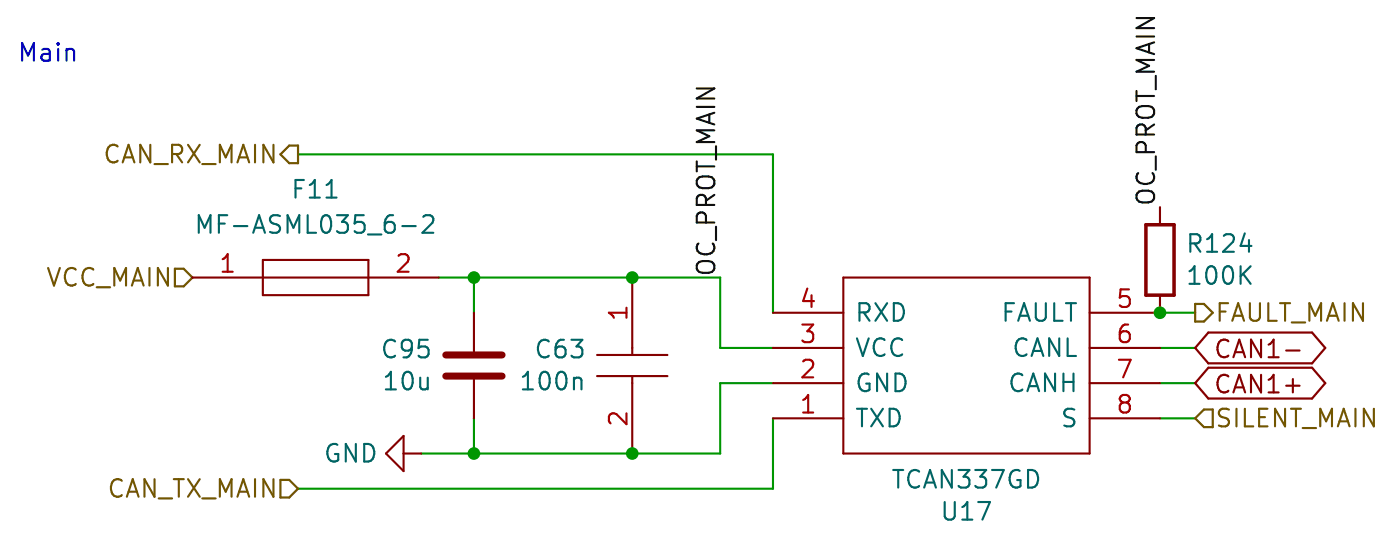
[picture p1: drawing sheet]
<svg xmlns="http://www.w3.org/2000/svg" width="101mm" height="39mm" viewBox="0 0 101 39" stroke-linecap="round" stroke-linejoin="round" font-family="sans-serif">
<path d="M21.5 11.1h34.3v11.5M31.7 20h20.3v5.1h3.8M34.2 20v2.6M34.2 30.2v2.5M55.8 27.6h-3.8v5.1h-21.6M55.8 30.2v5.1h-34.3M83.7 27.6h2.6M83.7 30.2h2.6M83.7 22.6h2.6M83.7 25.1h2.6" fill="none" stroke="#009600" stroke-width=".15"/>
<path d="M1.6 4.4v-1.3l.4 .9 .4-.9v1.3M3 3.6l.2-.1 .3 .1 .1 .8M3.6 3.8l-.4 .1a.25 .25 0 0 0-.2 .2 .25 .25 0 0 0 .2 .3l.4-.1M4.2 3.1v.1M4.2 3.5v.9M4.2 3.1l-.1 .1h.1M4.2 3.1l.1 .1h-.1M4.8 3.7a.32 .32 0 0 1 .5 0v.7M4.8 3.5v.9" fill="none" stroke="#0000c2" stroke-width=".15"/>
<g fill="none" stroke="#0f0f0f" stroke-width=".15">
<path d="M50.3 11.6v.8M50.3 12h1.3M50.3 7.7h1.3M50.3 6.4h1.3l-1.3 .7h1.3M50.4 12.9a.81 .81 0 0 1 1.2 .1 .43 .43 0 0 1-.5 .6h-.4a.42 .42 0 0 1-.4-.2 .42 .42 0 0 1 .1-.5zM50.4 19a.81 .81 0 0 1 1.2 .1 .43 .43 0 0 1-.5 .6h-.4a.42 .42 0 0 1-.4-.2 .42 .42 0 0 1 .1-.5zM50.4 17.6a.51 .51 0 0 0 0 .6 .51 .51 0 0 0 .6 .2 .48 .48 0 0 0 .5-.3 .48 .48 0 0 0-.1-.5M51 14.8v-.5a.34 .34 0 0 0-.4-.3 .34 .34 0 0 0-.3 .3v.5h1.3M51 16.1v-.5a.34 .34 0 0 0-.4-.3 .34 .34 0 0 0-.3 .3v.5h1.3M51.2 8.3v.6M51.6 9.4h-1.3l.9 .4-.9 .5h1.3M51.6 14.1l-.6 .4"/>
<path d="M51.6 8.1l-1.3 .5 1.3 .4M51.7 10.6v.9M51.7 16.4v.9M82 6.6v.7M82 6.9h1.3M82 2.6h1.3M82 1.3h1.3l-1.3 .7h1.3M82.1 7.8a.81 .81 0 0 1 1.2 .2 .43 .43 0 0 1-.4 .5h-.4a.42 .42 0 0 1-.4-.2 .42 .42 0 0 1 0-.5zM82.1 13.9a.81 .81 0 0 1 1.2 .2 .43 .43 0 0 1-.4 .5h-.4a.42 .42 0 0 1-.4-.2 .42 .42 0 0 1 0-.5zM82.2 12.5a.51 .51 0 0 0-.1 .6 .51 .51 0 0 0 .7 .2 .48 .48 0 0 0 .4-.3 .48 .48 0 0 0 0-.5M82.7 9.7v-.5a.34 .34 0 0 0-.3-.2 .34 .34 0 0 0-.4 .2v.5h1.3M82.7 11v-.5a.34 .34 0 0 0-.3-.3 .34 .34 0 0 0-.4 .3v.5h1.3"/>
<path d="M82.9 3.2v.6M83.3 9l-.6 .4M83.3 4.3h-1.3l.9 .4-.9 .5h1.3M83.3 3.1l-1.3 .4 1.3 .4M83.4 5.5v.9M83.4 11.3v.9"/>
</g>
<g fill="none" stroke="#840000" stroke-width=".15">
<path d="M19 18.8h7.6v2.5h-7.6zM83.7 14.9v1.3M13.9 20h17.8M29.1 32.7h1.3M29.1 31.5v2.5l-1.2-1.3zM34.2 22.6v2.8M34.2 27.4v2.8M43.1 25.6h5.1M43.1 27.1h5.1M45.6 20v5.6M45.6 27.1v5.6M55.8 30.2h5.1"/>
<path d="M55.8 27.6h5.1M55.8 25.1h5.1M55.8 22.6h5.1M60.9 20h17.7v12.7h-17.7zM78.6 30.2h5.1M78.6 27.6h5.1M78.6 25.1h5.1M83.7 21.3v1.3h-5.1M88.7 24.6a.51 .51 0 0 0-.7 0 .51 .51 0 0 0-.1 .6 .48 .48 0 0 0 .2 .5 .48 .48 0 0 0 .6 0M88.7 27.2a.51 .51 0 0 0-.7 0 .51 .51 0 0 0-.1 .6 .48 .48 0 0 0 .2 .5 .48 .48 0 0 0 .6-.1M89 25.8l.4-1.3 .5 1.3M89 28.3l.4-1.3 .5 1.3"/>
<path d="M89.1 25.4h.7M89.1 28h.7M91 24.5v1.3l-.7-1.3v1.3M91 27v1.3l-.7-1.3v1.3M91.6 25.8h.7M91.6 24.9l.3-.4v1.3M91.6 27.4l.3-.4v1.3M91.6 28.3h.7M92.8 25.3h1M92.8 27.8h1M93.3 27.3v1"/>
</g>
<path d="M87.2 24h7.5l1 1.1-1 1.1h-7.5l-.9-1.1zM87.2 26.5h7.5l1 1.1-1 1.2h-7.5l-.9-1.2z" fill="none" stroke="#840000" stroke-width=".16"/>
<g fill="none" stroke="#725600" stroke-width=".15">
<path d="M3.5 19.3l.4 1.3 .4-1.3M5.5 19.5a.51 .51 0 0 0-.7-.1 .51 .51 0 0 0-.1 .7 .48 .48 0 0 0 .2 .4 .48 .48 0 0 0 .6 0M6.7 19.5a.51 .51 0 0 0-.6-.1 .51 .51 0 0 0-.1 .7 .48 .48 0 0 0 .2 .4 .48 .48 0 0 0 .5 0M8.5 10.6a.51 .51 0 0 0-.6 0 .51 .51 0 0 0-.2 .6 .48 .48 0 0 0 .3 .5 .48 .48 0 0 0 .5-.1M8.9 11.7l.4-1.3 .4 1.3M9 11.4h.6M10.8 19.3v1.3M10.8 10.4v1.3l-.7-1.3v1.3M11.2 11.8h.9M12.1 19.3v1.3l-.7-1.3v1.3M12.4 11.1h.5a.34 .34 0 0 0 .3-.3 .34 .34 0 0 0-.3-.4h-.5v1.3M12.7 11.1l.4 .6"/>
<path d="M13.6 10.4l.8 1.3M14.4 10.4l-.8 1.3M14.6 11.8h1M15.9 11.7v-1.3l.4 1 .4-1v1.3M17.1 11.7l.5-1.3 .4 1.3M17.3 11.4h.6M18.4 10.4v1.3M19.7 10.4v1.3l-.7-1.3v1.3M7 20.7h.9M8.2 20.6v-1.3l.5 .9 .4-.9v1.3M8.8 34.7a.51 .51 0 0 0-.6 0 .51 .51 0 0 0-.2 .6 .48 .48 0 0 0 .3 .5 .48 .48 0 0 0 .5-.1M9.2 35.8l.4-1.2 .4 1.2"/>
<path d="M9.3 35.5h.6M9.5 20.6l.4-1.3 .5 1.3M9.6 20.2h.6M11.2 34.6v1.2l-.8-1.2v1.2M11.5 36h.9M12.5 34.6h.8M12.9 34.6v1.2M13.6 34.6l.8 1.2M14.4 34.6l-.8 1.2M14.6 36h1M15.9 35.8v-1.2l.4 .9 .4-.9v1.2M17.1 35.8l.5-1.2 .4 1.2"/>
<path d="M17.3 35.5h.6M18.4 34.6v1.2M19.7 34.6v1.2l-.7-1.2v1.2M88 22.5h.5M88.6 21.9h-.6v1.2M88.7 29.6l-.2-.1-.4 .1a.3 .3 0 0 0-.1 .3 .3 .3 0 0 0 .2 .2 .46 .46 0 0 1 .5 .3l-.1 .2-.1 .2-.5-.1M88.9 23.1l.5-1.2 .4 1.2M89.1 22.8h.6M89.2 29.5v1.3M89.9 29.5v1.3h.6M90.2 21.9v1l.3 .2h.3l.1-.2v-1M90.9 30.1h.4"/>
<path d="M91.5 29.5h-.6v1.3h.6M91.5 21.9v1.2h.6M92.4 21.9h.7M92.8 29.5v1.3l-.8-1.3v1.3M92.8 21.9v1.2M93.2 29.5h.7M93.2 23.3h1M93.5 29.5v1.3M94 30.9h1M94.5 23.1v-1.2l.4 .9 .5-.9v1.2M95.3 30.8v-1.3l.4 .9 .4-.9v1.3M95.8 23.1l.4-1.2 .4 1.2"/>
<path d="M95.9 22.8h.6M96.6 30.8l.4-1.3 .4 1.3M96.7 30.4h.6M97 21.9v1.2M97.8 29.5v1.3M98.4 21.9v1.2l-.7-1.2v1.2M99.2 29.5v1.3l-.8-1.3v1.3"/>
</g>
<path d="M12.6 19.4h.7l.6 .6-.6 .7h-.7zM20.2 11.1l.7-.6h.6v1.3h-.6zM20.2 34.6h.7l.6 .7-.6 .6h-.7zM86.3 21.9h.6l.6 .7-.6 .6h-.6zM86.9 29.5h.6v1.3h-.6l-.6-.6z" fill="none" stroke="#725600" stroke-width=".16"/>
<g fill="none" stroke="#a90000" stroke-width=".15">
<path d="M16.1 19.6h.7M16.1 18.7l.3-.4v1.3M28.8 18.5l.1-.2 .5 .1a.34 .34 0 0 1 0 .5l-.7 .7h.8M45.2 22.2v.7M45.2 29.8v.8l-.7-.7a.34 .34 0 0 0-.6 .2v.3l.2 .1M45.2 22.6h-1.3l.4 .3M57.9 23.4h.8l-.4 .5a.34 .34 0 0 1 .4 .2v.3l-.1 .2-.5 .1-.2-.1M58 29.8h.7M58 28.9l.3-.4v1.3M58 26.1l.2-.1h.4a.34 .34 0 0 1 0 .5l-.7 .7h.8M58.3 20.8l-.3 .9h.8M58.6 21.3v.8"/>
<path d="M80.8 26h.8l-.5 1.2M81.1 29l-.3 .3 .1 .3 .2 .2 .3-.1 .1-.2v-.2l-.2-.3M81.1 29l-.3-.2 .1-.2 .2-.1h.2l.2 .2v.2l-.2 .1M81.1 29h.2M81.4 23.4a.5 .5 0 0 0-.6 .6v.4l.1 .2 .4 .1 .2-.1v-.5l-.1-.1-.3-.1-.3 .2M81.5 20.9h-.6l-.1 .6 .2-.1h.4l.1 .2v.4l-.2 .1h-.3l-.2-.1"/>
</g>
<g fill="none" stroke="#006464" stroke-width=".15">
<path d="M14.3 16.8v-1.3l.5 .9 .4-.9v1.3M15.8 16.1h.4M16.4 15.5h-.6v1.3M16.9 16.3h1M18.3 16.8l.4-1.3 .4 1.3M18.4 16.4h.6M20.2 15.6l-.2-.1-.4 .1a.3 .3 0 0 0-.1 .3 .3 .3 0 0 0 .2 .2 .46 .46 0 0 1 .5 .3v.3l-.2 .1-.5-.1M20.8 16.8v-1.3l.4 .9 .4-.9v1.3M21.3 13.6h.5M21.9 13h-.6v1.3M22.2 15.5v1.3h.6M22.4 14.3h.7"/>
<path d="M22.4 13.3l.3-.3v1.3M23.3 15.6a.3 .3 0 0 1 .3-.1 .3 .3 0 0 1 .2 .3 .65 .65 0 0 1-.3 1 .77 .77 0 0 1-.2-1.2zM23.6 14.3h.7M23.6 13.3l.3-.3v1.3M24.3 15.5h.8l-.4 .5a.34 .34 0 0 1 .4 .3v.3l-.1 .1-.5 .1-.2-.1M26.3 15.5h-.6l-.1 .6 .2-.1 .4 .1 .1 .2v.4l-.2 .1h-.3l-.2-.1M26.6 16.9h.9M28.4 15.5a.5 .5 0 0 0-.6 .6v.5l.1 .1 .4 .1 .1-.1 .1-.4-.1-.2-.4-.1-.2 .3M29 16.3h1M30.6 15.6l.1-.1 .5 .1a.34 .34 0 0 1 0 .5l-.7 .7h.8M85.9 19.6l.3-.4v1.3M85.9 17.6h.5a.34 .34 0 0 0 .3-.4 .34 .34 0 0 0-.3-.3h-.5v1.3"/>
<path d="M86.2 17.6l.4 .6M87.1 18.2h.8M87.1 17.3l.4-.4v1.3M87.2 19.3a.3 .3 0 0 1 .3-.1 .3 .3 0 0 1 .2 .3 .65 .65 0 0 1-.3 1 .77 .77 0 0 1-.2-1.2zM88.3 17l.2-.1 .4 .1a.34 .34 0 0 1 .1 .4l-.7 .8h.8M88.4 19.3a.3 .3 0 0 1 .3-.1 .3 .3 0 0 1 .2 .3 .65 .65 0 0 1-.3 1 .77 .77 0 0 1-.2-1.2zM89.5 19.2v1.3M89.7 19.8l.6 .7M89.8 16.8l-.3 .9h.8M90.1 17.3v.9M90.3 19.2l-.8 .7M24.4 32.1a.58 .58 0 0 0-.7 .2 .58 .58 0 0 0 0 .7 .44 .44 0 0 0 .7 .2v-.4h-.2"/>
<path d="M25.7 32v1.3l-.7-1.3v1.3M26.3 32a.67 .67 0 0 1 .7 .4 .67 .67 0 0 1-.2 .8l-.5 .1zM27.9 28.1h.7M27.9 27.2l.3-.4v1.3M28.5 24.6a.51 .51 0 0 0-.6 0 .51 .51 0 0 0-.2 .6 .48 .48 0 0 0 .3 .5 .48 .48 0 0 0 .5 0M29.2 26.9a.3 .3 0 0 1 .3-.1 .3 .3 0 0 1 .2 .3 .65 .65 0 0 1-.3 1 .77 .77 0 0 1-.2-1.2zM29.7 25.1l-.2 .2-.4-.1-.1-.1v-.3l.1-.2 .4-.1 .2 .1a.84 .84 0 0 1-.3 1.2h-.3M30.3 27.2l.1 .8a.34 .34 0 0 0 .5 0M30.9 24.5h-.6l-.1 .6 .2-.1 .4 .1 .1 .1v.5l-.2 .1h-.3l-.2-.1M30.9 27.2v.9M37.7 28.1h.8M37.7 27.2l.4-.4v1.3"/>
<path d="M39.1 26.9a.3 .3 0 0 1 .3-.1 .3 .3 0 0 1 .2 .3 .65 .65 0 0 1-.3 1 .77 .77 0 0 1-.2-1.2zM39.6 24.6a.51 .51 0 0 0-.6 0 .51 .51 0 0 0-.2 .6 .48 .48 0 0 0 .3 .5 .48 .48 0 0 0 .5 0M40.3 26.9a.3 .3 0 0 1 .3-.1 .3 .3 0 0 1 .2 .3 .65 .65 0 0 1-.3 1 .77 .77 0 0 1-.2-1.2zM40.7 24.5a.5 .5 0 0 0-.6 .6v.4l.1 .2 .4 .1 .2-.1v-.5l-.1-.1-.4-.1-.2 .2M41.2 24.5h.8l-.4 .5a.34 .34 0 0 1 .4 .2v.3l-.1 .2-.5 .1-.2-.1M41.4 27.2v.9M41.4 27.4a.32 .32 0 0 1 .6 0v.7M61.9 29.5h.7M61.9 24.4l.4 1.3 .4-1.3M62 22.5h.5a.34 .34 0 0 0 .3-.3 .34 .34 0 0 0-.3-.3h-.5v1.2M62.2 29.5v1.3M62.3 22.5l.5 .6"/>
<path d="M62.7 27a.58 .58 0 0 0-.7 .2 .58 .58 0 0 0 0 .7 .44 .44 0 0 0 .8 .2v-.4h-.3M62.9 29.5l.8 1.3M63.2 21.9l.8 1.2M63.7 29.5l-.8 1.3M63.8 24.5a.51 .51 0 0 0-.6 0 .51 .51 0 0 0-.1 .6 .48 .48 0 0 0 .2 .5 .48 .48 0 0 0 .5 0M64 27v1.2l-.7-1.2v1.2M64 21.9l-.8 1.2M64.2 29.5a.67 .67 0 0 1 .7 .4 .67 .67 0 0 1-.2 .8l-.5 .1zM64.5 33.9h.7M64.5 21.9a.67 .67 0 0 1 .7 .4 .67 .67 0 0 1-.2 .8h-.5zM64.6 27a.67 .67 0 0 1 .8 .4 .67 .67 0 0 1-.3 .8h-.5zM64.8 33.9v1.3"/>
<path d="M65.1 24.5a.51 .51 0 0 0-.6 0 .51 .51 0 0 0-.2 .6 .48 .48 0 0 0 .3 .5 .48 .48 0 0 0 .5 0M66.3 34a.51 .51 0 0 0-.6 0 .51 .51 0 0 0-.1 .6 .48 .48 0 0 0 .2 .5 .48 .48 0 0 0 .5 0M66.7 35.2l.4-1.3 .5 1.3M66.8 34.8h.6M68.2 36.2v1l.2 .3 .4-.1 .1-.2v-1M68.7 33.9v1.3l-.7-1.3v1.3M69.2 33.9h.8l-.5 .5a.34 .34 0 0 1 .5 .2v.3l-.2 .2-.4 .1-.2-.1M69.5 37.5h.7M69.5 36.6l.3-.4v1.3M70.4 33.9h.8l-.4 .5a.34 .34 0 0 1 .4 .2v.3l-.1 .2-.5 .1-.2-.1M70.6 36.2h.9l-.6 1.3M71.6 33.9h.8l-.5 1.3"/>
<path d="M72.6 22.5h.4M73.2 21.9h-.6v1.2M73.5 23.1l.4-1.2 .4 1.2M73.6 34a.58 .58 0 0 0-.7 .2 .58 .58 0 0 0 0 .7 .44 .44 0 0 0 .8 .2v-.5h-.3M73.6 22.8h.6M73.8 27.1a.51 .51 0 0 0-.6 0 .51 .51 0 0 0-.2 .6 .48 .48 0 0 0 .3 .5 .48 .48 0 0 0 .5-.1M74.1 24.5a.51 .51 0 0 0-.6 0 .51 .51 0 0 0-.2 .6 .48 .48 0 0 0 .3 .5 .48 .48 0 0 0 .5 0M74.2 28.2l.4-1.2 .4 1.2M74.2 33.9a.67 .67 0 0 1 .7 .4 .67 .67 0 0 1-.2 .8l-.5 .1zM74.3 27.9h.6M74.5 25.7l.4-1.3 .4 1.3M74.6 25.3h.6"/>
<path d="M74.8 21.9v1l.2 .2h.4l.1-.2v-1M76.1 21.9v1.2h.6M76.2 27v1.2l-.8-1.2v1.2M76.5 24.4v1.3l-.8-1.3v1.3M76.8 27v1.2M76.8 27.6h.7M76.9 21.9h.8M77.1 24.4v1.3h.6M77.3 21.9v1.2M77.5 27v1.2M77.5 29.6l-.1-.1-.5 .1a.3 .3 0 0 0-.1 .3 .3 .3 0 0 0 .3 .2 .46 .46 0 0 1 .4 .3v.2l-.2 .2-.5-.1M85.9 20.5h.7"/>
</g>
<path d="M82.7 16.2h2v5.1h-2z" fill="none" stroke="#840000" stroke-width=".25"/>
<path d="M32.2 27.1h4M32.2 25.6h4" fill="none" stroke="#840000" stroke-width=".51"/>
<g fill="#009600">
<circle cx="45.6" cy="32.7" r=".46"/>
<circle cx="34.2" cy="20" r=".46"/>
<circle cx="34.2" cy="32.7" r=".46"/>
<circle cx="83.7" cy="22.6" r=".46"/>
<circle cx="45.6" cy="20" r=".46"/>
</g>
</svg>
